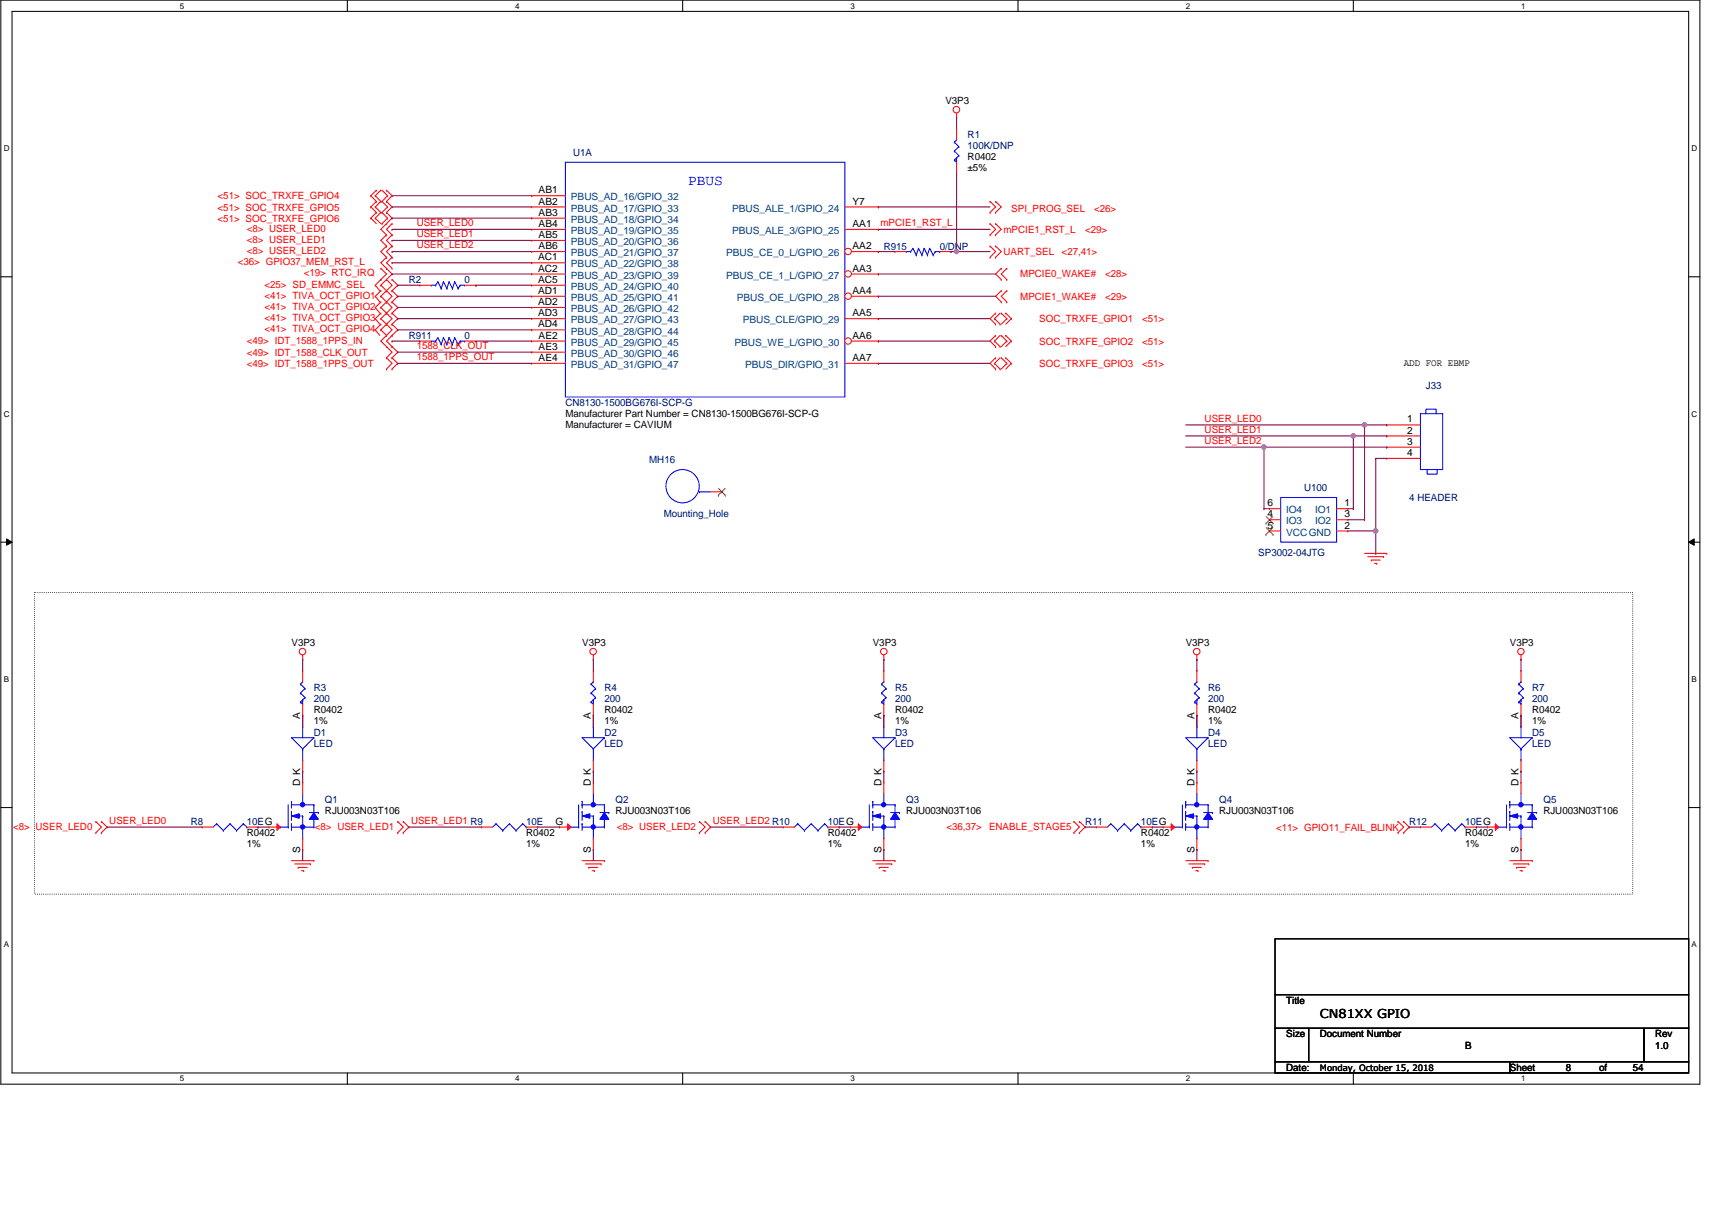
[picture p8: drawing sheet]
<svg xmlns="http://www.w3.org/2000/svg" width="420mm" height="297mm" viewBox="0 0 420 297" stroke-linecap="round" stroke-linejoin="round" font-family="sans-serif">
<defs><g id="words">
<text font-size="3.6" fill="#00f" x="168.9" y="45.4">PBUS</text>
<text font-size="3" x="323.9" y="249.9">CN81XX GPIO</text>
<g font-size="2.5">
<text x="232" y="25.6">V3P3</text>
<text x="237.5" y="39.3">R0402</text>
<text x="132.2" y="47.5">AB1</text>
<text x="237.5" y="42.1">±5%</text>
<text x="132.2" y="50.2">AB2</text>
<text x="132.2" y="53">AB3</text>
<text x="209.2" y="50.2">Y7</text>
<text x="132.2" y="55.7">AB4</text>
<text x="132.2" y="58.4">AB5</text>
<text x="209.2" y="55.7">AA1</text>
<text x="132.1" y="63.9">AC1</text>
<text x="132.2" y="61.2">AB6</text>
<text x="209.2" y="61.2">AA2</text>
<text x="132.1" y="66.7">AC2</text>
<text x="132.1" y="69.4">AC5</text>
<text x="209.2" y="66.7">AA3</text>
<text x="132.1" y="72.1">AD1</text>
<text x="132.1" y="74.9">AD2</text>
<text x="132.1" y="77.6">AD3</text>
<text x="209.2" y="72.1">AA4</text>
<text x="209.2" y="77.6">AA5</text>
<text x="132.1" y="80.4">AD4</text>
<text x="132.2" y="83.1">AE2</text>
<text x="209.2" y="83.1">AA6</text>
<text x="132.2" y="85.9">AE3</text>
<text x="132.2" y="88.6">AE4</text>
<text x="209.2" y="88.6">AA7</text>
<text x="344.5" y="89.8">ADD FOR EBMP</text>
<text x="138.8" y="102.4">Manufacturer Part Number = CN8130-1500BG676I-SCP-G</text>
<text x="138.8" y="105.2">Manufacturer = CAVIUM</text>
<text x="345.3" y="103.7">1</text>
<text x="345.3" y="106.4">2</text>
<text x="345.3" y="109.2">3</text>
<text x="345.3" y="111.9">4</text>
<text x="311.1" y="124.3">6</text>
<text x="329.9" y="124.3">1</text>
<text x="311.1" y="127">4</text>
<text x="311.1" y="129.8">5</text>
<text x="329.9" y="129.8">2</text>
<text x="329.9" y="127">3</text>
<text x="71.5" y="158.7">V3P3</text>
<text x="142.9" y="158.7">V3P3</text>
<text x="214.2" y="158.7">V3P3</text>
<text x="291" y="158.7">V3P3</text>
<text x="370.5" y="158.7">V3P3</text>
<text x="73.7" y="176.4" transform="rotate(-90 73.7 176.4)">A</text>
<text x="77" y="175.1">R0402</text>
<text x="77" y="177.8">1%</text>
<text x="145" y="176.4" transform="rotate(-90 145 176.4)">A</text>
<text x="148.3" y="175.1">R0402</text>
<text x="148.3" y="177.8">1%</text>
<text x="216.3" y="176.4" transform="rotate(-90 216.3 176.4)">A</text>
<text x="219.7" y="175.1">R0402</text>
<text x="219.7" y="177.8">1%</text>
<text x="293.1" y="176.4" transform="rotate(-90 293.1 176.4)">A</text>
<text x="296.5" y="175.1">R0402</text>
<text x="296.5" y="177.8">1%</text>
<text x="372.7" y="176.4" transform="rotate(-90 372.7 176.4)">A</text>
<text x="376" y="175.1">R0402</text>
<text x="376" y="177.8">1%</text>
<text x="73.7" y="192.9" transform="rotate(-90 73.7 192.9)">D K</text>
<text x="145" y="192.9" transform="rotate(-90 145 192.9)">D K</text>
<text x="216.3" y="192.9" transform="rotate(-90 216.3 192.9)">D K</text>
<text x="293.1" y="192.9" transform="rotate(-90 293.1 192.9)">D K</text>
<text x="372.7" y="192.9" transform="rotate(-90 372.7 192.9)">D K</text>
<text x="79.7" y="199.8">RJU003N03T106</text>
<text x="136.3" y="202.4">G</text>
<text x="151.1" y="199.8">RJU003N03T106</text>
<text x="222.4" y="199.8">RJU003N03T106</text>
<text x="299.2" y="199.8">RJU003N03T106</text>
<text x="378.8" y="199.8">RJU003N03T106</text>
<text x="60.6" y="205.3">R0402</text>
<text x="60.6" y="208">1%</text>
<text x="73.7" y="209.3" transform="rotate(-90 73.7 209.3)">S</text>
<text x="129.1" y="205.3">R0402</text>
<text x="129.1" y="208">1%</text>
<text x="145" y="209.3" transform="rotate(-90 145 209.3)">S</text>
<text x="203.2" y="205.3">R0402</text>
<text x="203.2" y="208">1%</text>
<text x="216.3" y="209.3" transform="rotate(-90 216.3 209.3)">S</text>
<text x="280" y="205.3">R0402</text>
<text x="280" y="208">1%</text>
<text x="293.1" y="209.3" transform="rotate(-90 293.1 209.3)">S</text>
<text x="359.6" y="205.3">R0402</text>
<text x="359.6" y="208">1%</text>
<text x="372.7" y="209.3" transform="rotate(-90 372.7 209.3)">S</text>
<text x="315.7" y="246.4">Title</text>
<text x="315.7" y="254.7">Size</text>
<text x="323.9" y="254.7">Document Number</text>
<text x="359.6" y="257.4">B</text>
<text x="406.2" y="254.7">Rev</text>
<text x="406.2" y="257.4">1.0</text>
<text x="315.7" y="262.9">Date:</text>
<text x="370.5" y="262.9">Sheet</text>
<text x="384.2" y="262.9">8</text>
<text x="392.5" y="262.9">of</text>
<text x="400.7" y="262.9">54</text>
</g>
<g font-size="2.5" fill="#000080">
<text x="237.5" y="33.8">R1</text>
<text x="140.7" y="38.2">U1A</text>
<text x="237.5" y="36.6">100K/DNP</text>
<text x="216.9" y="61.3">R915</text>
<text x="230.6" y="61.3">0/DNP</text>
<text x="100.3" y="69.5">R2</text>
<text x="114" y="69.5">0</text>
<text x="100.3" y="83.2">R911</text>
<text x="114" y="83.2">0</text>
<text x="350" y="95.5">J33</text>
<text x="138.8" y="99.7">CN8130-1500BG676I-SCP-G</text>
<text x="159.3" y="113.7">MH16</text>
<text x="320.1" y="120.5">U100</text>
<text x="345.9" y="123">4 HEADER</text>
<text x="162.9" y="126.8">Mounting_Hole</text>
<text x="308.8" y="136.4">SP3002-04JTG</text>
<text x="77" y="169.6">R3</text>
<text x="77" y="172.4">200</text>
<text x="148.3" y="169.6">R4</text>
<text x="148.3" y="172.4">200</text>
<text x="219.7" y="169.6">R5</text>
<text x="219.7" y="172.4">200</text>
<text x="296.5" y="169.6">R6</text>
<text x="296.5" y="172.4">200</text>
<text x="376" y="169.6">R7</text>
<text x="376" y="172.4">200</text>
<text x="77" y="180.6">D1</text>
<text x="77" y="183.3">LED</text>
<text x="148.3" y="180.6">D2</text>
<text x="148.3" y="183.3">LED</text>
<text x="219.7" y="180.6">D3</text>
<text x="219.7" y="183.3">LED</text>
<text x="296.5" y="180.6">D4</text>
<text x="296.5" y="183.3">LED</text>
<text x="376" y="180.6">D5</text>
<text x="376" y="183.3">LED</text>
<text x="79.7" y="197.1">Q1</text>
<text x="151.1" y="197.1">Q2</text>
<text x="222.4" y="197.1">Q3</text>
<text x="299.2" y="197.1">Q4</text>
<text x="378.8" y="197.1">Q5</text>
<text x="46.9" y="202.6">R8</text>
<text x="60.6" y="202.6">10EG</text>
<text x="129.1" y="202.6">10E</text>
<text x="203.2" y="202.6">10EG</text>
<text x="266.3" y="202.6">R11</text>
<text x="280" y="202.6">10EG</text>
<text x="345.9" y="202.6">R12</text>
<text x="359.6" y="202.6">10EG</text>
</g>
<g font-size="2.5" fill="#f00">
<text x="53.4" y="51.7">&lt;51&gt; SOC_TRXFE_GPIO5</text>
<text x="53.4" y="48.9">&lt;51&gt; SOC_TRXFE_GPIO4</text>
<text x="248.2" y="51.9">SPI_PROG_SEL</text>
<text x="268.5" y="51.9">&lt;26&gt;</text>
<text x="53.4" y="54.4">&lt;51&gt; SOC_TRXFE_GPIO6</text>
<text x="60.6" y="56.9">&lt;8&gt; USER_LED0</text>
<text x="60.6" y="59.6">&lt;8&gt; USER_LED1</text>
<text x="102.3" y="55.5">USER_LED0</text>
<text x="102.3" y="58.3">USER_LED1</text>
<text x="216.1" y="55.5">mPCIE1_RST_L</text>
<text x="246.3" y="57.1">mPCIE1_RST_L</text>
<text x="266.3" y="57.1">&lt;29&gt;</text>
<text x="58.4" y="65.1">&lt;36&gt; GPIO37_MEM_RST_L</text>
<text x="60.6" y="62.4">&lt;8&gt; USER_LED2</text>
<text x="102.3" y="61">USER_LED2</text>
<text x="246.3" y="62.7">UART_SEL</text>
<text x="260.6" y="62.7">&lt;27,41&gt;</text>
<text x="64.9" y="70.6">&lt;25&gt; SD_EMMC_SEL</text>
<text x="74.5" y="67.9">&lt;19&gt; RTC_IRQ</text>
<text x="250.4" y="68.1">MPCIE0_WAKE#</text>
<text x="271.2" y="68.1">&lt;28&gt;</text>
<text x="64.9" y="73.4">&lt;41&gt; TIVA_OCT_GPIO1</text>
<text x="64.9" y="76.1">&lt;41&gt; TIVA_OCT_GPIO2</text>
<text x="250.4" y="73.6">MPCIE1_WAKE#</text>
<text x="271.2" y="73.6">&lt;29&gt;</text>
<text x="64.9" y="78.8">&lt;41&gt; TIVA_OCT_GPIO3</text>
<text x="64.9" y="81.6">&lt;41&gt; TIVA_OCT_GPIO4</text>
<text x="255" y="79.1">SOC_TRXFE_GPIO1</text>
<text x="280.3" y="79.1">&lt;51&gt;</text>
<text x="60.6" y="84.3">&lt;49&gt; IDT_1588_1PPS_IN</text>
<text x="60.6" y="87.3">&lt;49&gt; IDT_1588_CLK_OUT</text>
<text x="102.3" y="85.7">1588_CLK_OUT</text>
<text x="102.3" y="88.4">1588_1PPS_OUT</text>
<text x="255" y="84.6">SOC_TRXFE_GPIO2</text>
<text x="280.3" y="84.6">&lt;51&gt;</text>
<text x="60.6" y="90.1">&lt;49&gt; IDT_1588_1PPS_OUT</text>
<text x="255" y="90.1">SOC_TRXFE_GPIO3</text>
<text x="280.3" y="90.1">&lt;51&gt;</text>
<text x="295.6" y="103.5">USER_LED0</text>
<text x="295.6" y="106.3">USER_LED1</text>
<text x="295.6" y="109">USER_LED2</text>
<text x="3.2" y="203.7">&lt;8&gt;</text>
<text x="8.7" y="203.7">USER_LED0</text>
<text x="26.8" y="202.3">USER_LED0</text>
<text x="77.3" y="203.7">&lt;8&gt; USER_LED1</text>
<text x="100.9" y="202.3">USER_LED1 R9</text>
<text x="151.4" y="203.7">&lt;8&gt; USER_LED2</text>
<text x="175" y="202.3">USER_LED2 R10</text>
<text x="232.3" y="203.7">&lt;36,37&gt;</text>
<text x="242.7" y="203.7">ENABLE_STAGE5</text>
<text x="313.2" y="203.9">&lt;11&gt; GPIO11_FAIL_BLINK</text>
</g>
<g font-size="2.5" fill="#004080">
<text x="140.1" y="49.2">PBUS_AD_16/GPIO_32</text>
<text x="140.1" y="51.9">PBUS_AD_17/GPIO_33</text>
<text x="179.7" y="51.9">PBUS_ALE_1/GPIO_24</text>
<text x="140.1" y="54.7">PBUS_AD_18/GPIO_34</text>
<text x="140.1" y="57.4">PBUS_AD_19/GPIO_35</text>
<text x="179.7" y="57.4">PBUS_ALE_3/GPIO_25</text>
<text x="140.1" y="60.2">PBUS_AD_20/GPIO_36</text>
<text x="140.1" y="62.9">PBUS_AD_21/GPIO_37</text>
<text x="140.1" y="65.7">PBUS_AD_22/GPIO_38</text>
<text x="178.2" y="62.9">PBUS_CE_0_L/GPIO_26</text>
<text x="140.1" y="68.4">PBUS_AD_23/GPIO_39</text>
<text x="140.1" y="71.2">PBUS_AD_24/GPIO_40</text>
<text x="178.2" y="68.4">PBUS_CE_1_L/GPIO_27</text>
<text x="140.1" y="73.9">PBUS_AD_25/GPIO_41</text>
<text x="140.1" y="76.6">PBUS_AD_26/GPIO_42</text>
<text x="180.8" y="73.9">PBUS_OE_L/GPIO_28</text>
<text x="140.1" y="79.4">PBUS_AD_27/GPIO_43</text>
<text x="140.1" y="82.1">PBUS_AD_28/GPIO_44</text>
<text x="182.3" y="79.4">PBUS_CLE/GPIO_29</text>
<text x="140.1" y="84.9">PBUS_AD_29/GPIO_45</text>
<text x="140.1" y="87.6">PBUS_AD_30/GPIO_46</text>
<text x="180.2" y="84.9">PBUS_WE_L/GPIO_30</text>
<text x="140.1" y="90.3">PBUS_AD_31/GPIO_47</text>
<text x="182.9" y="90.3">PBUS_DIR/GPIO_31</text>
<text x="315.7" y="128.7">IO3</text>
<text x="315.7" y="131.5">VCCGND</text>
<text x="315.7" y="126">IO4</text>
<text x="322.8" y="126">IO1</text>
<text x="322.8" y="128.7">IO2</text>
</g>
<text font-size="2.2" x="323.9" y="262.8">Monday, October 15, 2018</text>
<g font-size="2">
<text x="44.1" y="2.1">5</text>
<text x="126.4" y="2.1">4</text>
<text x="208.7" y="2.1">3</text>
<text x="291" y="2.1">2</text>
<text x="373.3" y="2.1">1</text>
<text x=".9" y="37.1">D</text>
<text x="415.2" y="37.1">D</text>
<text x=".9" y="102.3">C</text>
<text x="415.2" y="102.3">C</text>
<text x=".9" y="167.4">B</text>
<text x="415.2" y="167.4">B</text>
<text x=".9" y="232.6">A</text>
<text x="415.2" y="232.6">A</text>
<text x="44.1" y="265.5">5</text>
<text x="126.4" y="265.5">4</text>
<text x="208.7" y="265.5">3</text>
<text x="291" y="265.5">2</text>
<text x="373.3" y="265.5">1</text>
</g>
</g></defs>
<path d="M.2 0h417v266.1h-417zM3 2.8h411.4v260.6h-411.4z" fill="none" stroke="#000" stroke-width=".25"/>
<g fill="#fff">
<path d="M44.1 .3h1.1v2.2h-1.1z"/>
<path d="M44.1 263.7h1.1v2.2h-1.1z"/>
</g>
<path d="M85.2 0v2.8M85.2 263.4v2.7" fill="none" stroke="#000" stroke-width=".25"/>
<g fill="#fff">
<path d="M126.4 .3h1.1v2.2h-1.1z"/>
<path d="M126.4 263.7h1.1v2.2h-1.1z"/>
</g>
<path d="M167.5 0v2.8M167.5 263.4v2.7" fill="none" stroke="#000" stroke-width=".25"/>
<g fill="#fff">
<path d="M208.7 .3h1.1v2.2h-1.1z"/>
<path d="M208.7 263.7h1.1v2.2h-1.1z"/>
</g>
<path d="M249.8 0v2.8M249.8 263.4v2.7" fill="none" stroke="#000" stroke-width=".25"/>
<g fill="#fff">
<path d="M291 .3h1.1v2.2h-1.1z"/>
<path d="M291 263.7h1.1v2.2h-1.1z"/>
</g>
<path d="M332.1 0v2.8M332.1 263.4v2.7" fill="none" stroke="#000" stroke-width=".25"/>
<g fill="#fff">
<path d="M373.3 .3h1.1v2.2h-1.1z"/>
<path d="M373.3 263.7h1.1v2.2h-1.1z"/>
<path d="M.9 35.3h1.4v2.2h-1.4z"/>
<path d="M415.2 35.3h1.3v2.2h-1.3z"/>
<path d="M.9 100.5h1.4v2.2h-1.4z"/>
<path d="M415.2 100.5h1.3v2.2h-1.3z"/>
</g>
<path d="M.2 67.9h2.8M414.4 67.9h2.8" fill="none" stroke="#000" stroke-width=".25"/>
<g fill="#fff">
<path d="M.9 165.7h1.3v2.2h-1.3z"/>
<path d="M415.2 165.7h1.3v2.2h-1.3z"/>
</g>
<path d="M.2 133.1h2.8M1.6 132.3l1.4 .8-1.4 .8zM414.4 133.1l1.4-.8v1.6zM414.4 133.1h2.8" fill="none" stroke="#000" stroke-width=".25"/>
<path d="M1.6 132.3l1.4 .8-1.4 .8zM414.4 133.1l1.4-.8v1.6z" fill="#000"/>
<g fill="#fff">
<path d="M.9 230.8h1.3v2.2h-1.3z"/>
<path d="M415.2 230.8h1.3v2.2h-1.3z"/>
</g>
<path d="M.2 198.2h2.8M414.4 198.2h2.8M312.9 230.5h101.5v13.7h-101.5zM312.9 244.2h101.5v8.2h-101.5zM312.9 252.4h8.3v8.2h-8.3zM321.2 252.4h82.3v8.2h-82.3zM403.5 252.4h10.9v8.2h-10.9zM312.9 260.6h57.6v2.8h-57.6zM370.5 260.6h43.9v2.8h-43.9z" fill="none" stroke="#000" stroke-width=".25"/>
<path d="M8.5 145.5h392.2v74h-392.2z" fill="none" stroke="#000" stroke-width=".25" stroke-dasharray="0 .5"/>
<g fill="none" stroke="#f00" stroke-width=".25">
<path d="M234.8 28.9h.1M234.8 27.8v1.1M91 50.8h.1M91 48h.1M91 53.6h.1M91 50.8l1.4 1.4M91 48l1.4 1.4M91 53.6l1.4 1.3M92.1 50.8h.1M92.1 48h.1M92.1 53.6h.1M92.1 53.6l1.4 1.3"/>
<path d="M92.1 50.8l1.4 1.4M92.1 48l1.4 1.4M92.4 49.4h.1M92.4 46.7h.1M92.4 52.2h.1M92.4 49.4l-1.4 1.4M92.4 46.7l-1.4 1.3M92.4 52.2l-1.4 1.4M93.5 49.4h.1M93.5 46.7h.1M93.5 52.2h.1M93.5 49.4l-1.4 1.4"/>
<path d="M93.5 46.7l-1.4 1.3M93.5 52.2l-1.4 1.4M93.8 52.2h.1M93.8 49.4h.1M93.8 54.9h.1M93.8 49.4l1.3 1.4M93.8 46.7l1.3 1.3M93.8 52.2l1.3 1.4M94.9 57.7h.1M94.9 54.9h.1M94.9 49.4h.1M94.9 52.2h.1"/>
<path d="M94.9 46.7h.1M94.9 52.2l1.3 1.4-2.7 2.7 1.4 1.4M94.9 57.7l-1.4 1.3 1.4 1.4M94.9 49.4l1.3 1.4-1.3 1.4M94.9 46.7l1.3 1.3-1.3 1.4M95.1 50.8h.1M95.1 48h.1M95.1 53.6h.1M95.1 50.8l-1.3 1.4M95.1 48l-1.3 1.4M95.1 53.6l-1.3 1.3M96.2 57.7h.1"/>
<path d="M96.2 54.9h.1M96.2 54.9l-1.3 1.4 1.3 1.4M96.2 57.7l-1.3 1.3 1.3 1.4M243 49.4h.1M243 52.2h.1M243 57.7h.1M243 54.9h.1M243 49.4l1.3 1.4-1.3 1.4M243 54.9l1.3 1.4-1.3 1.4M244.3 49.4h.1M244.3 52.2h.1M244.3 57.7h.1"/>
<path d="M244.3 54.9h.1M244.3 49.4l1.4 1.4-1.4 1.4M244.3 54.9l1.4 1.4-1.4 1.4M92.1 70h.1M92.1 72.7h.1M92.1 75.5h.1M92.1 78.2h.1M92.1 70l1.1 1.4M92.1 72.7l1.1 1.4M92.1 75.5l1.1 1.4M92.1 78.2l1.1 1.4M93.5 70h.1"/>
<path d="M93.5 68.6h.1M93.5 72.7h.1M93.5 71.4h.1M93.5 75.5h.1M93.5 74.1h.1M93.5 78.2h.1M93.5 76.9h.1M93.5 79.6h.1M93.5 65.9h.1M93.5 65.9l1.4 1.4-1.4 1.3M93.5 70l1.4 1.4M93.5 68.6l-1.4 1.4"/>
<path d="M93.5 76.9l-1.4 1.3M93.5 72.7l2.7 2.8-1.3 1.4M93.5 71.4l-1.4 1.3M93.5 75.5l2.7 2.7-2.7 2.8M93.5 74.1l-1.4 1.4M93.5 78.2l1.4 1.4M93.5 79.6l-1.4 1.4M94.9 63.2h.1M94.9 65.9h.1M94.9 68.6h.1M94.9 71.4h.1M94.9 74.1h.1"/>
<path d="M94.9 76.9h.1M94.9 79.6h.1M94.9 60.4h.1M94.9 63.2l-1.4 1.3 1.4 1.4M94.9 68.6l1.3 1.4-1.3 1.4M94.9 65.9l1.3 1.4-2.7 2.7M94.9 71.4l1.3 1.3-1.3 1.4M94.9 71.4l-1.4 1.3M94.9 74.1l-1.4 1.4M94.9 76.9l-1.4 1.3M94.9 79.6l1.3 1.4-2.7 2.7 1.4 1.4M94.9 60.4l-1.4 1.4 1.4 1.4"/>
<path d="M96.2 63.2h.1M96.2 65.9h.1M96.2 71.4h.1M96.2 68.6h.1M96.2 74.1h.1M96.2 76.9h.1M96.2 79.6h.1M96.2 60.4h.1M96.2 63.2l-1.3 1.3 1.3 1.4M96.2 68.6l1.4 1.4-1.4 1.4M96.2 71.4l1.4 1.3-1.4 1.4M96.2 74.1l1.4 1.4-1.4 1.4"/>
<path d="M96.2 76.9l1.4 1.3-1.4 1.4M96.2 79.6l1.4 1.4-1.4 1.3M96.2 60.4l-1.3 1.4 1.3 1.4M243 63.2h.1M243 60.4h.1M243 60.4l1.3 1.4-1.3 1.4M244.1 78.2h.1M244.1 78.2l1.3 1.4M244.3 63.2h.1M244.3 60.4h.1M244.3 76.9h.1M244.3 79.6h.1"/>
<path d="M244.3 60.4l1.4 1.4-1.4 1.4M244.3 76.9l-1.3 1.3 1.3 1.4M245.4 79.6h.1M245.4 76.9l-1.3 1.3M245.7 65.9h.1M245.7 68.6h.1M245.7 71.4h.1M245.7 74.1h.1M245.7 76.9h.1M245.7 65.9l-1.4 1.4 1.4 1.3M245.7 71.4l-1.4 1.3 1.4 1.4M245.7 76.9l1.4 1.3"/>
<path d="M246.8 76.9h.1M246.8 76.9l1.4 1.3M247.1 68.6h.1M247.1 65.9h.1M247.1 74.1h.1M247.1 71.4h.1M247.1 78.2h.1M247.1 65.9l-1.4 1.4 1.4 1.3M247.1 71.4l-1.4 1.3 1.4 1.4M247.1 78.2l-1.4 1.4M248.2 78.2h.1M248.2 78.2l-1.4 1.4"/>
<path d="M92.1 81h.1M92.1 81l1.1 1.3M93.5 81h.1M93.5 81l1.4 1.3M94.9 82.3h.1M94.9 85.1h.1M94.9 87.8h.1M94.9 90.6h.1M94.9 85.1l1.3 1.3-1.3 1.4M94.9 87.8l1.3 1.4-1.3 1.4M96.2 82.3h.1M96.2 85.1h.1"/>
<path d="M96.2 87.8h.1M96.2 90.6h.1M96.2 82.3l-1.3 1.4 1.3 1.4M96.2 85.1l1.4 1.3-1.4 1.4M96.2 87.8l1.4 1.4-1.4 1.4M244.1 83.7h.1M244.1 89.2h.1M244.1 83.7l1.3 1.4M244.1 89.2l1.3 1.4M244.3 82.3h.1M244.3 85.1h.1M244.3 87.8h.1"/>
<path d="M244.3 90.6h.1M244.3 82.3l-1.3 1.4 1.3 1.4M244.3 87.8l-1.3 1.4 1.3 1.4M245.4 85.1h.1M245.4 90.6h.1M245.4 82.3l-1.3 1.4M245.4 87.8l-1.3 1.4M245.7 82.3h.1M245.7 87.8h.1M245.7 82.3l1.4 1.4M245.7 87.8l1.4 1.4M246.8 82.3h.1"/>
<path d="M246.8 87.8h.1M246.8 82.3l1.4 1.4M246.8 87.8l1.4 1.4M247.1 83.7h.1M247.1 89.2h.1M247.1 83.7l-1.4 1.4M247.1 89.2l-1.4 1.4M248.2 83.7h.1M248.2 89.2h.1M248.2 83.7l-1.4 1.4M248.2 89.2l-1.4 1.4M174.4 120.7h2.8"/>
<path d="M177.2 120.7h.1M334.9 135.8h5.4M335.7 136.7h3.8M336.5 137.5h.1M336.5 137.5h2.2M337.3 138.3h.6M337.9 138.3h.1M339.5 136.7h.1M340.3 135.8h.1M74.3 161.9h.1M74.3 160.8v1.1M145.6 161.9h.1"/>
<path d="M145.6 160.8v1.1M216.9 161.9h.1M216.9 160.8v1.1M293.7 161.9h.1M293.7 175.6h.1M293.7 164.6h.1M293.7 160.8v1.1M293.7 164.6v2.8M293.7 172.9v2.7M373.3 161.9h.1M373.3 160.8v1.1M23.5 201.7h.1"/>
<path d="M23.5 204.4h.1M23.5 201.7l1.4 1.3-1.4 1.4M24.9 204.4h.1M24.9 201.7h.1M24.9 201.7l1.4 1.3-1.4 1.4M71.5 211.3h5.5M72.3 212.1h3.9M73.2 212.9h.1M73.2 212.9h2.2M74 213.7h.5M74.5 213.7h.1M76.2 212.1h.1"/>
<path d="M77 211.3h.1M97.6 201.7h.1M97.6 204.4h.1M97.6 201.7l1.4 1.3-1.4 1.4M99 204.4h.1M99 201.7h.1M99 201.7l1.3 1.3-1.3 1.4M118.2 203h.1M118.2 203h2.7M129.1 203h2.8M131.9 203h.1M142.9 211.3h5.4"/>
<path d="M143.7 212.1h3.8M144.5 212.9h.1M144.5 212.9h2.2M145.3 213.7h.6M145.9 213.7h.1M147.5 212.1h.1M148.3 211.3h.1M171.7 201.7h.1M171.7 204.4h.1M171.7 201.7l1.3 1.3-1.3 1.4M173 204.4h.1M173 201.7h.1"/>
<path d="M173 201.7l1.4 1.3-1.4 1.4M192.2 203h.1M192.2 203h2.8M203.2 203h2.7M205.9 203h.1M214.2 211.3h5.5M215 212.1h3.9M215.8 212.9h.1M215.8 212.9h2.2M216.7 213.7h.5M217.2 213.7h.1M218.9 212.1h.1"/>
<path d="M219.7 211.3h.1M263.6 201.7h.1M263.6 204.4h.1M263.6 201.7l1.3 1.3-1.3 1.4M264.9 204.4h.1M264.9 201.7h.1M264.9 201.7l1.4 1.3-1.4 1.4M291 211.3h5.5M291.8 212.1h3.8M292.6 212.9h.1M292.6 212.9h2.2M293.4 213.7h.6"/>
<path d="M294 213.7h.1M295.6 212.1h.1M296.5 211.3h.1M343.1 201.7h.1M343.1 204.4h.1M343.1 201.7l1.4 1.3-1.4 1.4M344.5 204.4h.1M344.5 201.7h.1M344.5 201.7l1.4 1.3-1.4 1.4M370.5 211.3h5.5M371.4 212.1h3.8M372.2 212.9h.1"/>
<path d="M372.2 212.9h2.2M373 213.7h.5M373.5 213.7h.1M375.2 212.1h.1M376 211.3h.1"/>
<circle cx="234.7" cy="26.9" r=".81"/>
<circle cx="74.2" cy="160" r=".8"/>
<circle cx="145.6" cy="160" r=".8"/>
<circle cx="216.9" cy="160" r=".8"/>
<circle cx="293.7" cy="160" r=".8"/>
<circle cx="373.3" cy="159.9" r=".78"/>
</g>
<g fill="none" stroke="#00f" stroke-width=".25">
<path d="M171.7 120.7h.1M171.7 120.7h2.7M293.2 172.3h.1M293.2 170.1h.1M293.2 167.9h.1M293.2 170.1l1.1 1.1M293.2 167.9l1.1 1.1M293.7 167.4h.1M293.7 171.8h.1M293.7 171.8v1.1l-.5-.6M293.7 167.4l-.5 .5M294.3 171.2h.1"/>
<path d="M294.3 169h.1M294.3 171.2l-1.1 1.1M294.3 169l-1.1 1.1M121.7 202.2h.1M121.7 202.2l-.8 .8M121.7 202.2l1.7 1.7M123.4 203.9h.1M125 202.2h.1M125 202.2l-1.6 1.7M125 202.2l1.6 1.7M126.6 203.9h.1M128.3 202.2h.1"/>
<path d="M128.3 202.2l-1.7 1.7M128.3 202.2l.8 .8M129.1 203h.1M195.8 202.2h.1M195.8 202.2l-.8 .8M195.8 202.2l1.6 1.7M197.4 203.9h.1M199.1 202.2h.1M199.1 202.2l-1.7 1.7M199.1 202.2l1.6 1.7M200.7 203.9h.1M202.4 202.2h.1"/>
<path d="M202.4 202.2l-1.7 1.7M202.4 202.2l.8 .8M203.2 203h.1"/>
<circle cx="167.5" cy="119.4" r="4.1"/>
</g>
<path d="M176.3 119.9l1.7 1.7M178 119.9l-1.7 1.7M176.3 121.6h.1M178 121.6h.1" fill="none" stroke="#804000" stroke-width=".25"/>
<path d="M376 199.5l1.1 1.6h-2.2z" fill="#00f"/>
<g fill="none" stroke="#00f" stroke-width=".25">
<path d="M369.7 197.6v5.4M370.5 199.2h.1M370.5 196.7h.1M370.5 197.6h.1M370.5 196.7v1.7M370.5 199.2v2.2M370.5 197.6h5.5M373.3 197.6h.1M373.3 194.8v2.8M374.9 199.5h2.2M376 199.5l1.1 1.6h-2.2zM376 197.6h.1"/>
<path d="M376 197.6v5.4M377.1 199.5h.1M367.8 203h.1M367.8 203h1.9M369.7 203h.1M370.5 202.2h.1M370.5 203h5.5M370.5 202.2v1.7M373.3 205.8h.1M373.3 200.3v5.5M376 203h.1M376 200.3h.1"/>
</g>
<circle cx="373.3" cy="197.5" r=".54" fill="#00f"/>
<g fill="none" stroke="#00f" stroke-width=".25">
<path d="M370.5 200.3h2.8M373.3 200.3h.1"/>
<circle cx="373.3" cy="197.5" r=".54"/>
</g>
<path d="M370.5 200.3l2-.5v1.1z" fill="#00f"/>
<path d="M370.5 200.3l2-.5v1.1z" fill="none" stroke="#00f" stroke-width=".25"/>
<circle cx="373.3" cy="203" r=".54" fill="#00f"/>
<circle cx="373.3" cy="203" r=".54" fill="none" stroke="#00f" stroke-width=".25"/>
<path d="M373.3 192.1h.1M373.3 192.1v2.7" fill="none" stroke="#f00" stroke-width=".25"/>
<path d="M367 202.2l.8 .8-.8 .8z" fill="#f00"/>
<g fill="none" stroke="#f00" stroke-width=".25">
<path d="M373.3 175.6h.1M373.3 164.6h.1M373.3 164.6v2.8M373.3 172.9v2.7M269.1 203h.1M269.1 203h2.7M280 203h2.8M282.8 203h.1M365.1 203h.1M365.1 203h2.7M367 202.2l.8 .8-.8 .8zM373.3 208.5h.1"/>
<path d="M373.3 205.8v2.7"/>
</g>
<g fill="none" stroke="#00f" stroke-width=".25">
<path d="M138.8 39.8h68.5v57.7h-68.5zM372.7 172.3h.1M372.7 170.1h.1M372.7 167.9h.1M372.7 170.1l1.1 1.1M372.7 167.9l1.1 1.1M373.3 167.4h.1M373.3 171.8h.1M373.3 171.8v1.1l-.6-.6M373.3 167.4l-.6 .5M373.8 171.2h.1M373.8 169h.1"/>
<path d="M373.8 171.2l-1.1 1.1M373.8 169l-1.1 1.1M272.6 202.2h.1M272.6 202.2l-.8 .8M272.6 202.2l1.7 1.7M274.3 203.9h.1M275.9 202.2h.1M275.9 202.2l-1.6 1.7M275.9 202.2l1.6 1.7M277.5 203.9h.1M279.2 202.2h.1M279.2 202.2l-1.7 1.7"/>
<path d="M279.2 202.2l.8 .8M280 203h.1"/>
</g>
<circle cx="208.2" cy="61.7" r=".8" fill="#fff"/>
<g fill="none" stroke="#f00" stroke-width=".25">
<path d="M209 61.8h6.5M215.5 61.8h.1"/>
<circle cx="208.2" cy="61.7" r=".8"/>
</g>
<circle cx="208.2" cy="67.2" r=".8" fill="#fff"/>
<g fill="none" stroke="#f00" stroke-width=".25">
<path d="M207.3 56.3h8.2M215.5 56.3h.1M209 67.3h6.5M215.5 67.3h.1"/>
<circle cx="208.2" cy="67.2" r=".8"/>
</g>
<circle cx="208.2" cy="72.7" r=".8" fill="#fff"/>
<g fill="none" stroke="#f00" stroke-width=".25">
<path d="M209 72.7h6.5M215.5 72.7h.1"/>
<circle cx="208.2" cy="72.7" r=".8"/>
</g>
<circle cx="208.2" cy="83.7" r=".8" fill="#fff"/>
<g fill="none" stroke="#f00" stroke-width=".25">
<path d="M130.5 48h.1M130.5 50.8h.1M130.5 53.6h.1M130.5 56.3h.1M130.5 59h.1M130.5 48h8.3M130.5 50.8h8.3M130.5 53.6h8.3M130.5 56.3h8.3M130.5 59h8.3M207.3 50.8h8.2M215.5 50.8h.1"/>
<path d="M130.5 61.8h.1M130.5 64.5h.1M130.5 67.3h.1M130.5 70h.1M130.5 72.7h.1M130.5 75.5h.1M130.5 78.2h.1M130.5 78.2h8.3M130.5 61.8h8.3M130.5 64.5h8.3M130.5 67.3h8.3M130.5 70h8.3"/>
<path d="M130.5 72.7h8.3M130.5 75.5h8.3M207.3 78.2h8.2M215.5 78.2h.1M219.7 61.8h.1M219.7 61.8h2.7M230.6 61.8h2.8M233.4 61.8h.1M130.5 81h.1M130.5 83.7h.1M130.5 86.4h.1M130.5 89.2h.1"/>
<path d="M130.5 83.7h8.3M130.5 89.2h8.3M130.5 81h8.3M130.5 86.4h8.3M207.3 89.2h8.2M209 83.7h6.5M215.5 83.7h.1M215.5 89.2h.1M311.6 127.6h.1M311.6 130.3h.1M311.6 124.9h.1M311.6 124.9h2.7"/>
<path d="M311.6 130.3h2.7M311.6 127.6h2.7M328 124.9h2.8M328 130.3h2.8M328 127.6h2.8M330.8 124.9h.1M330.8 130.3h.1M330.8 127.6h.1M74.3 175.6h.1M74.3 175.6v2.8M74.3 189.3h.1M74.3 186.6v2.7"/>
<path d="M348.6 203h.1M348.6 203h2.8M359.6 203h2.7M362.3 203h.1"/>
<circle cx="208.2" cy="83.7" r=".8"/>
</g>
<g fill="none" stroke="#00f" stroke-width=".25">
<path d="M222.4 61.8h.1M222.4 61.8h1.1M223.5 61.8h.1M223.5 61.8l.6-.8 .8 1.6M224.9 62.6h.1M225.4 61h.1M225.4 61l.9 1.6M225.4 61l-.5 1.6M226.3 62.6h.1M226.8 61h.1M226.8 61l.8 1.6M226.8 61l-.5 1.6"/>
<path d="M227.6 62.6h.1M228.2 61h.1M228.2 61l-.6 1.6M228.2 61l.8 1.6M229 62.6h.1M229.5 61.8h.1M229.5 61.8l-.5 .8M229.5 61.8h1.1M230.6 61.8h.1M314.3 122.1h13.7v11h-13.7zM74.3 178.4h.1M74.3 178.4v2.7"/>
<path d="M74.3 186.6h.1M74.3 183.9h.1M74.3 183.9v2.7M77 181.1h.1M77 181.1h-5.5l2.8 2.8M77 181.1l-2.7 2.8M352.2 202.2h.1M352.2 202.2l-.8 .8M352.2 202.2l1.6 1.7M353.8 203.9h.1M355.5 202.2h.1M355.5 202.2l-1.7 1.7"/>
<path d="M355.5 202.2l1.6 1.7M357.1 203.9h.1M358.8 202.2h.1M358.8 202.2l-1.7 1.7M358.8 202.2l.8 .8M359.6 203h.1"/>
</g>
<path d="M310.7 128.4h.1M310.7 131.2h.1M310.8 126.8l1.6 1.6M310.8 129.5l1.6 1.7M312.4 126.8l-1.7 1.6M312.4 129.5l-1.7 1.7M312.4 128.4h.1M312.4 131.2h.1" fill="none" stroke="#804000" stroke-width=".25"/>
<path d="M77 199.5l1.1 1.6h-2.2z" fill="#00f"/>
<g fill="none" stroke="#00f" stroke-width=".25">
<path d="M70.7 197.6v5.4M71.5 199.2h.1M71.5 196.7h.1M71.5 197.6h.1M71.5 196.7v1.7M71.5 199.2v2.2M71.5 197.6h5.5M74.3 197.6h.1M74.3 194.8v2.8M75.9 199.5h2.2M77 199.5l1.1 1.6h-2.2zM77 197.6h.1"/>
<path d="M77 197.6v5.4M78.1 199.5h.1M68.8 203h.1M68.8 203h1.9M70.7 203h.1M71.5 202.2h.1M71.5 203h5.5M71.5 202.2v1.7M74.3 205.8h.1M74.3 200.3v5.5M77 203h.1M77 200.3h.1"/>
</g>
<circle cx="74.3" cy="197.5" r=".54" fill="#00f"/>
<g fill="none" stroke="#00f" stroke-width=".25">
<path d="M71.5 200.3h2.8M74.3 200.3h.1"/>
<circle cx="74.3" cy="197.5" r=".54"/>
</g>
<path d="M71.5 200.3l1.9-.5v1.1z" fill="#00f"/>
<path d="M71.5 200.3l1.9-.5v1.1z" fill="none" stroke="#00f" stroke-width=".25"/>
<circle cx="74.3" cy="203" r=".54" fill="#00f"/>
<circle cx="74.3" cy="203" r=".54" fill="none" stroke="#00f" stroke-width=".25"/>
<path d="M74.3 192.1h.1M74.3 192.1v2.7" fill="none" stroke="#f00" stroke-width=".25"/>
<path d="M68 202.2l.8 .8-.8 .8z" fill="#f00"/>
<g fill="none" stroke="#f00" stroke-width=".25">
<path d="M234.8 31.6h.1M234.8 31.6v2.7M234.8 39.8v2.8M234.8 42.6h.1M103.1 83.7h.1M103.1 83.7h2.7M114 83.7h2.8M116.8 83.7h.1M340.3 104.3h.1M340.3 107h.1M340.3 109.8h.1M340.3 112.5h.1"/>
<path d="M340.3 104.3h8.3M340.3 107h8.3M340.3 109.8h8.3M340.3 112.5h8.3M145.6 175.6h.1M145.6 164.6h.1M145.6 164.6v2.8M145.6 172.9v5.5M145.6 189.3h.1M145.6 186.6v2.7M66 203h.1M66 203h2.8"/>
<path d="M68 202.2l.8 .8-.8 .8zM74.3 208.5h.1M74.3 205.8v2.7"/>
</g>
<g fill="none" stroke="#00f" stroke-width=".25">
<path d="M234.2 39.3h.1M234.2 37.1h.1M234.2 34.9h.1M234.2 37.1l1.1 1.1M234.2 34.9l1.1 1.1M234.8 34.3h.1M234.8 38.7h.1M234.8 38.7v1.1l-.6-.5M234.8 34.3l-.6 .6M235.3 38.2h.1M235.3 36h.1M235.3 38.2l-1.1 1.1"/>
<path d="M235.3 36l-1.1 1.1M105.8 83.7h.1M105.8 83.7h1.1M106.9 83.7h.1M106.9 83.7l.6-.8 .8 1.6M108.3 84.5h.1M108.8 82.9h.1M108.8 82.9l.9 1.6M108.8 82.9l-.5 1.6M109.7 84.5h.1M110.2 82.9h.1M110.2 82.9l.8 1.6"/>
<path d="M110.2 82.9l-.5 1.6M111 84.5h.1M111.6 82.9h.1M111.6 82.9l-.6 1.6M111.6 82.9l.8 1.6M112.4 84.5h.1M112.9 83.7h.1M112.9 83.7l-.5 .8M112.9 83.7h1.1M114 83.7h.1M348.6 101.6h5.5v13.7h-5.5zM350 101.6v-1.1h2.5v1.1"/>
<path d="M350.3 115.3v1.1h2.4v-1.1M145.1 172.3h.1M145.1 170.1h.1M145.1 167.9h.1M145.1 170.1l1.1 1.1M145.1 167.9l1.1 1.1M145.6 167.4h.1M145.6 171.8h.1M145.6 178.4h.1M145.6 171.8v1.1l-.5-.6M145.6 167.4l-.5 .5M145.6 178.4v2.7"/>
<path d="M146.2 171.2h.1M146.2 169h.1M146.2 171.2l-1.1 1.1M146.2 169l-1.1 1.1M145.6 186.6h.1M145.6 183.9h.1M145.6 183.9v2.7M148.3 181.1h.1M148.3 181.1h-5.4l2.7 2.8M148.3 181.1l-2.7 2.8"/>
</g>
<path d="M148.3 199.5l1.1 1.6h-2.2z" fill="#00f"/>
<g fill="none" stroke="#00f" stroke-width=".25">
<path d="M142 197.6v5.4M142.9 199.2h.1M142.9 196.7h.1M142.9 197.6h.1M142.9 196.7v1.7M142.9 199.2v2.2M142.9 197.6h5.4M145.6 197.6h.1M145.6 194.8v2.8M147.2 199.5h2.2M148.3 199.5l1.1 1.6h-2.2zM148.3 197.6h.1"/>
<path d="M148.3 197.6v5.4M149.4 199.5h.1M140.1 203h.1M140.1 203h1.9M142 203h.1M142.9 202.2h.1M142.9 203h5.4M142.9 202.2v1.7M145.6 205.8h.1M145.6 200.3v5.5M148.3 203h.1M148.3 200.3h.1"/>
</g>
<circle cx="145.6" cy="197.5" r=".54" fill="#00f"/>
<g fill="none" stroke="#00f" stroke-width=".25">
<path d="M142.9 200.3h2.7M145.6 200.3h.1"/>
<circle cx="145.6" cy="197.5" r=".54"/>
</g>
<path d="M142.9 200.3l1.9-.5v1.1z" fill="#00f"/>
<path d="M142.9 200.3l1.9-.5v1.1z" fill="none" stroke="#00f" stroke-width=".25"/>
<circle cx="145.6" cy="203" r=".54" fill="#00f"/>
<circle cx="145.6" cy="203" r=".54" fill="none" stroke="#00f" stroke-width=".25"/>
<path d="M145.6 192.1h.1M145.6 192.1v2.7" fill="none" stroke="#f00" stroke-width=".25"/>
<path d="M139.3 202.2l.8 .8-.8 .8z" fill="#f00"/>
<g fill="none" stroke="#f00" stroke-width=".25">
<path d="M216.9 175.6h.1M216.9 164.6h.1M216.9 164.6v2.8M216.9 172.9v5.5M293.7 175.6h.1M293.7 175.6v2.8M216.9 189.3h.1M216.9 186.6v2.7M293.7 189.3h.1M293.7 186.6v2.7M137.4 203h.1M137.4 203h2.7"/>
<path d="M139.3 202.2l.8 .8-.8 .8zM145.6 208.5h.1M145.6 205.8v2.7"/>
</g>
<g fill="none" stroke="#00f" stroke-width=".25">
<path d="M216.4 172.3h.1M216.4 170.1h.1M216.4 167.9h.1M216.4 170.1l1.1 1.1M216.4 167.9l1.1 1.1M216.9 178.4h.1M216.9 167.4h.1M216.9 171.8h.1M216.9 171.8v1.1l-.5-.6M216.9 178.4v2.7M216.9 167.4l-.5 .5M217.5 171.2h.1"/>
<path d="M217.5 169h.1M217.5 171.2l-1.1 1.1M217.5 169l-1.1 1.1M293.7 178.4h.1M293.7 178.4v2.7M216.9 186.6h.1M216.9 183.9h.1M216.9 183.9v2.7M219.7 181.1h.1M219.7 181.1h-5.5l2.7 2.8M219.7 181.1l-2.8 2.8M293.7 186.6h.1"/>
<path d="M293.7 183.9h.1M293.7 183.9v2.7M296.5 181.1h.1M296.5 181.1h-5.5l2.7 2.8M296.5 181.1l-2.8 2.8"/>
</g>
<path d="M219.7 199.5l1.1 1.6h-2.2z" fill="#00f"/>
<g fill="none" stroke="#00f" stroke-width=".25">
<path d="M213.3 197.6v5.4M214.2 199.2h.1M214.2 196.7h.1M214.2 197.6h.1M214.2 196.7v1.7M214.2 199.2v2.2M214.2 197.6h5.5M216.9 197.6h.1M216.9 194.8v2.8M218.6 199.5h2.2M219.7 199.5l1.1 1.6h-2.2zM219.7 197.6h.1"/>
<path d="M219.7 197.6v5.4M220.8 199.5h.1M211.4 203h.1M211.4 203h1.9M213.3 203h.1M214.2 202.2h.1M214.2 203h5.5M214.2 202.2v1.7M216.9 205.8h.1M216.9 200.3v5.5M219.7 203h.1M219.7 200.3h.1"/>
</g>
<circle cx="216.9" cy="197.5" r=".54" fill="#00f"/>
<g fill="none" stroke="#00f" stroke-width=".25">
<path d="M214.2 200.3h2.7M216.9 200.3h.1"/>
<circle cx="216.9" cy="197.5" r=".54"/>
</g>
<path d="M214.2 200.3l1.9-.5v1.1z" fill="#00f"/>
<path d="M214.2 200.3l1.9-.5v1.1z" fill="none" stroke="#00f" stroke-width=".25"/>
<circle cx="216.9" cy="203" r=".54" fill="#00f"/>
<circle cx="216.9" cy="203" r=".54" fill="none" stroke="#00f" stroke-width=".25"/>
<path d="M216.9 192.1h.1M216.9 192.1v2.7" fill="none" stroke="#f00" stroke-width=".25"/>
<path d="M210.6 202.2l.8 .8-.8 .8z" fill="#f00"/>
<g fill="none" stroke="#f00" stroke-width=".25">
<path d="M103.1 70h.1M103.1 70h2.7M114 70h2.8M116.8 70h.1M373.3 175.6h.1M373.3 175.6v2.8M373.3 189.3h.1M373.3 186.6v2.7M49.6 203h.1M49.6 203h2.7M60.6 203h2.7M63.3 203h.1"/>
<path d="M208.7 203h.1M208.7 203h2.7M210.6 202.2l.8 .8-.8 .8zM216.9 208.5h.1M216.9 205.8v2.7"/>
</g>
<g fill="none" stroke="#00f" stroke-width=".25">
<path d="M105.8 70h.1M105.8 70h1.1M106.9 70h.1M106.9 70l.6-.8 .8 1.6M108.3 70.8h.1M108.8 69.2h.1M108.8 69.2l.9 1.6M108.8 69.2l-.5 1.6M109.7 70.8h.1M110.2 69.2h.1M110.2 69.2l.8 1.6M110.2 69.2l-.5 1.6"/>
<path d="M111 70.8h.1M111.6 69.2h.1M111.6 69.2l-.6 1.6M111.6 69.2l.8 1.6M112.4 70.8h.1M112.9 70h.1M112.9 70l-.5 .8M112.9 70h1.1M114 70h.1M373.3 178.4h.1M373.3 178.4v2.7M373.3 186.6h.1"/>
<path d="M373.3 183.9h.1M373.3 183.9v2.7M376 181.1h.1M376 181.1h-5.5l2.8 2.8M376 181.1l-2.7 2.8M53.2 202.2h.1M53.2 202.2l-.9 .8M53.2 202.2l1.6 1.7M54.8 203.9h.1M56.5 202.2h.1M56.5 202.2l-1.7 1.7M56.5 202.2l1.6 1.7"/>
<path d="M58.1 203.9h.1M59.7 202.2h.1M59.7 202.2l-1.6 1.7M59.7 202.2l.9 .8M60.6 203h.1"/>
</g>
<path d="M296.5 199.5l1.1 1.6h-2.2z" fill="#00f"/>
<g fill="none" stroke="#00f" stroke-width=".25">
<path d="M290.2 197.6v5.4M291 199.2h.1M291 196.7h.1M291 197.6h.1M291 196.7v1.7M291 199.2v2.2M291 197.6h5.5M293.7 197.6h.1M293.7 194.8v2.8M295.4 199.5h2.2M296.5 199.5l1.1 1.6h-2.2zM296.5 197.6h.1"/>
<path d="M296.5 197.6v5.4M297.6 199.5h.1M288.2 203h.1M288.2 203h2M290.2 203h.1M291 202.2h.1M291 203h5.5M291 202.2v1.7M293.7 205.8h.1M293.7 200.3v5.5M296.5 203h.1M296.5 200.3h.1"/>
</g>
<circle cx="293.7" cy="197.5" r=".54" fill="#00f"/>
<g fill="none" stroke="#00f" stroke-width=".25">
<path d="M291 200.3h2.7M293.7 200.3h.1"/>
<circle cx="293.7" cy="197.5" r=".54"/>
</g>
<path d="M291 200.3l1.9-.5v1.1z" fill="#00f"/>
<path d="M291 200.3l1.9-.5v1.1z" fill="none" stroke="#00f" stroke-width=".25"/>
<circle cx="293.7" cy="203" r=".54" fill="#00f"/>
<circle cx="293.7" cy="203" r=".54" fill="none" stroke="#00f" stroke-width=".25"/>
<path d="M293.7 192.1h.1M293.7 192.1v2.7" fill="none" stroke="#f00" stroke-width=".25"/>
<path d="M287.4 202.2l.8 .8-.8 .8z" fill="#f00"/>
<path d="M74.3 175.6h.1M74.3 164.6h.1M74.3 164.6v2.8M74.3 172.9v2.7M285.5 203h.1M285.5 203h2.7M287.4 202.2l.8 .8-.8 .8zM293.7 208.5h.1M293.7 205.8v2.7" fill="none" stroke="#f00" stroke-width=".25"/>
<g fill="none" stroke="#00f" stroke-width=".25">
<path d="M73.7 172.3h.1M73.7 170.1h.1M73.7 167.9h.1M73.7 170.1l1.1 1.1M73.7 167.9l1.1 1.1M74.3 167.4h.1M74.3 171.8h.1M74.3 171.8v1.1l-.6-.6M74.3 167.4l-.6 .5M74.8 171.2h.1M74.8 169h.1M74.8 171.2l-1.1 1.1"/>
<path d="M74.8 169l-1.1 1.1"/>
</g>
<g fill="none" stroke="#800040" stroke-width=".25">
<path d="M234.8 28.9h.1M234.8 28.9v2.7M96.2 53.6h.1M96.2 50.8h.1M96.2 56.3h.1M96.2 59h.1M96.2 48h.1M96.2 50.8h34.3M96.2 56.3h34.3M96.2 53.6h34.3M96.2 59h34.3M96.2 48h34.3"/>
<path d="M215.5 50.8h.1M215.5 56.3h.1M215.5 50.8h27.5M215.5 56.3h27.5M234.8 42.6h.1M234.8 42.6v19.2M96.2 64.5h.1M96.2 67.3h.1M96.2 61.8h.1M96.2 61.8h34.3M96.2 67.3h34.3M96.2 64.5h34.3"/>
<path d="M97.6 70h.1M97.6 72.7h.1M97.6 75.5h.1M97.6 78.2h.1M97.6 72.7h32.9M97.6 70h5.5M97.6 75.5h32.9M97.6 78.2h32.9M116.8 70h.1M116.8 70h13.7M215.5 67.3h.1M215.5 72.7h.1"/>
<path d="M215.5 78.2h.1M215.5 61.8h.1M215.5 61.8h4.2M215.5 67.3h28.8M215.5 72.7h28.8M215.5 78.2h27.5M233.4 61.8h.1M233.4 61.8h9.6M234.8 61.8h.1M96.2 83.7h.1M96.2 83.7h6.9M97.6 81h.1"/>
<path d="M97.6 86.4h.1M97.6 89.2h.1M97.6 81h32.9M97.6 86.4h32.9M97.6 89.2h32.9M116.8 83.7h.1M116.8 83.7h13.7M215.5 83.7h.1M215.5 89.2h.1M215.5 89.2h27.5M215.5 83.7h27.5M74.3 161.9h.1"/>
<path d="M74.3 175.6h.1M74.3 161.9v2.7M74.3 175.6v2.8M145.6 161.9h.1M145.6 175.6h.1M145.6 161.9v2.7M145.6 175.6v2.8M216.9 175.6h.1M216.9 161.9h.1M216.9 161.9v2.7M216.9 175.6v2.8M293.7 175.6h.1"/>
<path d="M293.7 161.9h.1M293.7 161.9v2.7M293.7 175.6v2.8M373.3 175.6h.1M373.3 161.9h.1M373.3 161.9v2.7M373.3 175.6v2.8M74.3 189.3h.1M74.3 189.3v2.8M145.6 189.3h.1M145.6 189.3v2.8M216.9 189.3h.1"/>
<path d="M216.9 189.3v2.8M293.7 189.3h.1M293.7 189.3v2.8M373.3 189.3h.1M373.3 189.3v2.8M26.3 203h.1M26.3 203h23.3M63.3 203h.1M63.3 203h2.7M74.3 208.5h.1M74.3 208.5v2.8M100.3 203h.1"/>
<path d="M100.3 203h17.9M131.9 203h.1M131.9 203h5.5M145.6 208.5h.1M145.6 208.5v2.8M174.4 203h.1M174.4 203h17.8M205.9 203h.1M205.9 203h2.8M216.9 208.5h.1M216.9 208.5v2.8M266.3 203h.1"/>
<path d="M266.3 203h2.8M282.8 203h.1M282.8 203h2.7M293.7 208.5h.1M293.7 208.5v2.8M345.9 203h.1M345.9 203h2.7M362.3 203h.1M362.3 203h2.8M373.3 208.5h.1M373.3 208.5v2.8"/>
</g>
<circle cx="234.7" cy="61.7" r=".54" fill="#f0f"/>
<circle cx="234.7" cy="61.7" r=".54" fill="none" stroke="#f0f" stroke-width=".25"/>
<path d="M291 104.3h43.9M334.9 104.3h.1M337.6 112.5h.1M337.6 112.5h2.7M337.6 112.5v17.8M337.6 130.3h.1" fill="none" stroke="#800040" stroke-width=".25"/>
<circle cx="334.9" cy="104.3" r=".54" fill="#f0f"/>
<circle cx="334.9" cy="104.3" r=".54" fill="none" stroke="#f0f" stroke-width=".25"/>
<path d="M291 107h41.1M332.1 107h.1" fill="none" stroke="#800040" stroke-width=".25"/>
<circle cx="332.1" cy="107" r=".54" fill="#f0f"/>
<circle cx="332.1" cy="107" r=".54" fill="none" stroke="#f0f" stroke-width=".25"/>
<path d="M291 109.8h49.3M310.2 109.8h.1M310.2 109.8v15.1M340.3 109.8h.1M310.2 124.9h.1M310.2 124.9h1.4" fill="none" stroke="#800040" stroke-width=".25"/>
<circle cx="310.2" cy="109.7" r=".54" fill="#f0f"/>
<circle cx="310.2" cy="109.7" r=".54" fill="none" stroke="#f0f" stroke-width=".25"/>
<path d="M334.9 104.3h.1M334.9 104.3v23.3M334.9 104.3h5.4M340.3 104.3h.1M330.8 124.9h1.3M330.8 127.6h4.1M330.8 130.3h6.8M332.1 124.9h.1M334.9 127.6h.1M337.6 130.3h.1M337.6 135.8h.1M337.6 130.3v5.5" fill="none" stroke="#800040" stroke-width=".25"/>
<circle cx="337.6" cy="130.3" r=".54" fill="#f0f"/>
<circle cx="337.6" cy="130.3" r=".54" fill="none" stroke="#f0f" stroke-width=".25"/>
<path d="M332.1 107h.1M332.1 107v17.9M332.1 107h8.2M340.3 107h.1" fill="none" stroke="#800040" stroke-width=".25"/>
<circle cx="234.7" cy="61.7" r=".54" fill="#f0f"/>
<circle cx="234.7" cy="61.7" r=".54" fill="none" stroke="#f0f" stroke-width=".25"/>
<circle cx="334.9" cy="104.3" r=".54" fill="#f0f"/>
<circle cx="334.9" cy="104.3" r=".54" fill="none" stroke="#f0f" stroke-width=".25"/>
<circle cx="332.1" cy="107" r=".54" fill="#f0f"/>
<circle cx="332.1" cy="107" r=".54" fill="none" stroke="#f0f" stroke-width=".25"/>
<circle cx="310.2" cy="109.7" r=".54" fill="#f0f"/>
<circle cx="310.2" cy="109.7" r=".54" fill="none" stroke="#f0f" stroke-width=".25"/>
<circle cx="337.6" cy="130.3" r=".54" fill="#f0f"/>
<circle cx="337.6" cy="130.3" r=".54" fill="none" stroke="#f0f" stroke-width=".25"/>
<use href="#words"/>
</svg>
